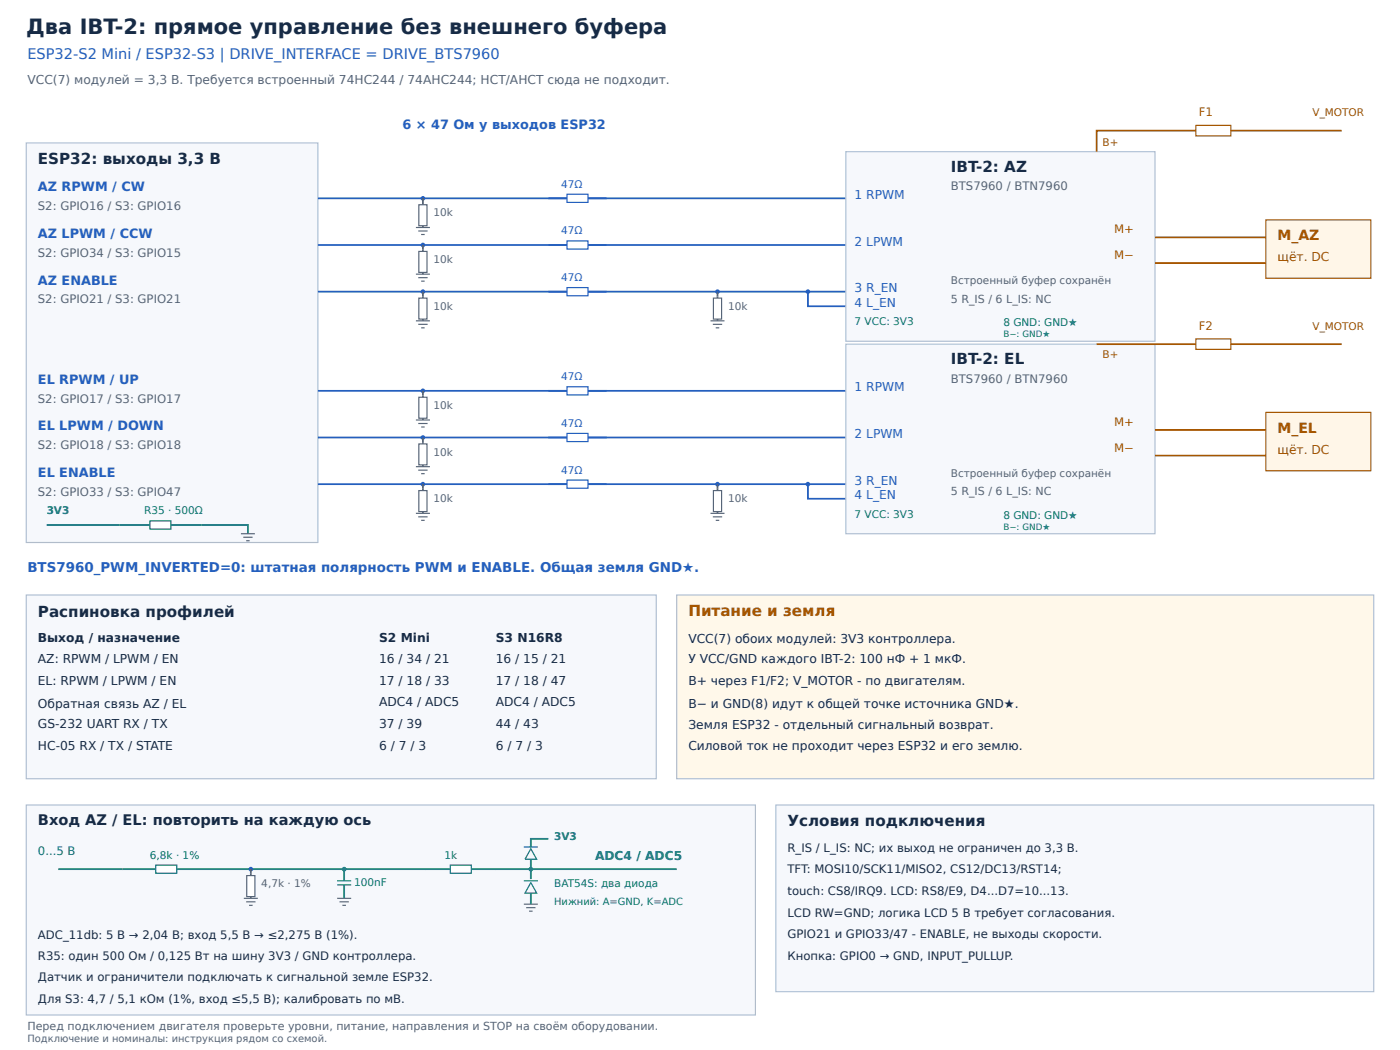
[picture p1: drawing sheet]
<svg xmlns="http://www.w3.org/2000/svg" width="423mm" height="317mm" viewBox="0 0 423 317" stroke-linecap="round" stroke-linejoin="round" font-family="sans-serif">
<defs><g id="words">
<text font-size="6.3" fill="#172b46" x="7.9" y="10.2">Два IBT-2: прямое управление без внешнего буфера</text>
<g font-size="4.6" fill="#172b46">
<text x="11.5" y="49.6">ESP32: выходы 3,3 В</text>
<text x="287.5" y="51.9">IBT-2: AZ</text>
<text x="287.5" y="110.1">IBT-2: EL</text>
<text x="11.5" y="186.4">Распиновка профилей</text>
<text x="238.1" y="249.8">Условия подключения</text>
</g>
<text font-size="4.6" fill="#a65600" x="208.1" y="186.3">Питание и земля</text>
<text font-size="4.4" fill="#245fbe" x="8.3" y="17.8">ESP32-S2 Mini / ESP32-S3 | DRIVE_INTERFACE = DRIVE_BTS7960</text>
<text font-size="4.4" fill="#172b46" x="11.5" y="249.6">Вход AZ / EL: повторить на каждую ось</text>
<g font-size="4.2" fill="#a65600">
<text x="386.3" y="72.7">M_AZ</text>
<text x="386.3" y="130.9">M_EL</text>
</g>
<text font-size="4.1" fill="#245fbe" x="8.3" y="172.9">BTS7960_PWM_INVERTED=0: штатная полярность PWM и ENABLE. Общая земля GND★.</text>
<g font-size="3.9" fill="#245fbe">
<text x="121.7" y="39">6 × 47 Ом у выходов ESP32</text>
<text x="11.5" y="57.9">AZ RPWM / CW</text>
<text x="11.5" y="72">AZ LPWM / CCW</text>
<text x="11.5" y="86.1">AZ ENABLE</text>
<text x="11.5" y="116.1">EL RPWM / UP</text>
<text x="11.5" y="130.2">EL LPWM / DOWN</text>
<text x="11.5" y="144.3">EL ENABLE</text>
</g>
<text font-size="3.7" fill="#586575" x="8.3" y="25.4">VCC(7) модулей = 3,3 В. Требуется встроенный 74HC244 / 74AHC244; HCT/AHCT сюда не подходит.</text>
<g font-size="3.7" fill="#245fbe">
<text x="258.4" y="60.1">1 RPWM</text>
<text x="258.4" y="74.3">2 LPWM</text>
<text x="258.4" y="88.4">3 R_EN</text>
<text x="258.4" y="92.8">4 L_EN</text>
<text x="258.4" y="118.4">1 RPWM</text>
<text x="258.4" y="132.5">2 LPWM</text>
<text x="258.4" y="146.6">3 R_EN</text>
<text x="258.4" y="151">4 L_EN</text>
</g>
<g font-size="3.7" fill="#a65600">
<text x="386.3" y="79">щёт. DC</text>
<text x="386.3" y="137.2">щёт. DC</text>
</g>
<g font-size="3.7" fill="#172b46">
<text x="11.5" y="194">Выход / назначение</text>
<text x="114.7" y="194.2">S2 Mini</text>
<text x="149.9" y="194">S3 N16R8</text>
<text x="208.1" y="194.4">VCC(7) обоих модулей: 3V3 контроллера.</text>
<text x="11.5" y="200.6">AZ: RPWM / LPWM / EN</text>
<text x="114.7" y="200.6">16 / 34 / 21</text>
<text x="149.9" y="200.6">16 / 15 / 21</text>
<text x="208.1" y="200.6">У VCC/GND каждого IBT-2: 100 нФ + 1 мкФ.</text>
<text x="11.5" y="207.1">EL: RPWM / LPWM / EN</text>
<text x="114.7" y="207.1">17 / 18 / 33</text>
<text x="149.9" y="207.1">17 / 18 / 47</text>
<text x="208.1" y="207.1">B+ через F1/F2; V_MOTOR - по двигателям.</text>
<text x="11.5" y="214">Обратная связь AZ / EL</text>
<text x="114.7" y="213.6">ADC4 / ADC5</text>
<text x="149.9" y="213.6">ADC4 / ADC5</text>
<text x="208.1" y="214">B− и GND(8) идут к общей точке источника GND★.</text>
<text x="11.5" y="220.1">GS-232 UART RX / TX</text>
<text x="114.7" y="220.1">37 / 39</text>
<text x="149.9" y="220.1">44 / 43</text>
<text x="208.1" y="220.3">Земля ESP32 - отдельный сигнальный возврат.</text>
<text x="11.5" y="226.7">HC-05 RX / TX / STATE</text>
<text x="114.7" y="226.7">6 / 7 / 3</text>
<text x="149.9" y="226.7">6 / 7 / 3</text>
<text x="208.1" y="226.8">Силовой ток не проходит через ESP32 и его землю.</text>
</g>
<text font-size="3.7" fill="#087c60" x="179.9" y="260.2">ADC4 / ADC5</text>
<g font-size="3.5" fill="#a65600">
<text x="362.5" y="35.1">F1</text>
<text x="336.9" y="70.6">M+</text>
<text x="336.9" y="78.3">M−</text>
<text x="362.5" y="99.7">F2</text>
<text x="336.9" y="128.8">M+</text>
<text x="336.9" y="136.5">M−</text>
</g>
<g font-size="3.5" fill="#586575">
<text x="287.5" y="57.5">BTS7960 / BTN7960</text>
<text x="11.5" y="63.5">S2: GPIO16 / S3: GPIO16</text>
<text x="11.5" y="77.6">S2: GPIO34 / S3: GPIO15</text>
<text x="11.5" y="91.7">S2: GPIO21 / S3: GPIO21</text>
<text x="287.5" y="115.7">BTS7960 / BTN7960</text>
<text x="11.5" y="121.7">S2: GPIO17 / S3: GPIO17</text>
<text x="11.5" y="135.8">S2: GPIO18 / S3: GPIO18</text>
<text x="11.5" y="149.9">S2: GPIO33 / S3: GPIO47</text>
</g>
<g font-size="3.5" fill="#172b46">
<text x="238.1" y="257.5">R_IS / L_IS: NC; их выход не ограничен до 3,3 В.</text>
<text x="238.1" y="264.1">TFT: MOSI10/SCK11/MISO2, CS12/DC13/RST14;</text>
<text x="238.1" y="270.6">touch: CS8/IRQ9. LCD: RS8/E9, D4...D7=10...13.</text>
<text x="238.1" y="277.3">LCD RW=GND; логика LCD 5 В требует согласования.</text>
<text x="11.5" y="284">ADC_11db: 5 В → 2,04 В; вход 5,5 В → ≤2,275 В (1%).</text>
<text x="238.1" y="283.6">GPIO21 и GPIO33/47 - ENABLE, не выходы скорости.</text>
<text x="11.5" y="290.3">R35: один 500 Ом / 0,125 Вт на шину 3V3 / GND контроллера.</text>
<text x="238.1" y="290.2">Кнопка: GPIO0 → GND, INPUT_PULLUP.</text>
<text x="11.5" y="296.7">Датчик и ограничители подключать к сигнальной земле ESP32.</text>
<text x="11.5" y="303.2">Для S3: 4,7 / 5,1 кОм (1%, вход ≤5,5 В); калибровать по мВ.</text>
</g>
<text font-size="3.5" fill="#087c60" x="11.5" y="258.4">0...5 В</text>
<g font-size="3.4" fill="#586575">
<text x="287.5" y="91.5">5 R_IS / 6 L_IS: NC</text>
<text x="287.5" y="149.8">5 R_IS / 6 L_IS: NC</text>
<text x="8.3" y="311.3">Перед подключением двигателя проверьте уровни, питание, направления и STOP на своём оборудовании.</text>
</g>
<g font-size="3.2" fill="#a65600">
<text x="396.9" y="35.1">V_MOTOR</text>
<text x="333.4" y="44.3">B+</text>
<text x="396.9" y="99.7">V_MOTOR</text>
<text x="333.4" y="108.1">B+</text>
</g>
<g font-size="3.2" fill="#245fbe">
<text x="169.7" y="56.8">47Ω</text>
<text x="169.7" y="70.9">47Ω</text>
<text x="169.7" y="85">47Ω</text>
<text x="169.7" y="115">47Ω</text>
<text x="169.7" y="129.1">47Ω</text>
<text x="169.7" y="143.2">47Ω</text>
</g>
<g font-size="3.2" fill="#586575">
<text x="131.1" y="65.4">10k</text>
<text x="131.1" y="79.6">10k</text>
<text x="287.5" y="85.9">Встроенный буфер сохранён</text>
<text x="131.1" y="93.7">10k</text>
<text x="220.1" y="93.7">10k</text>
<text x="131.1" y="123.6">10k</text>
<text x="131.1" y="137.8">10k</text>
<text x="287.5" y="144.1">Встроенный буфер сохранён</text>
<text x="131.1" y="151.9">10k</text>
<text x="220.1" y="151.9">10k</text>
<text x="79" y="268.3">4,7k · 1%</text>
</g>
<g font-size="3.2" fill="#087c60">
<text x="258.4" y="98.4">7 VCC: 3V3</text>
<text x="303.4" y="98.6">8 GND: GND★</text>
<text x="14.1" y="155.6">3V3</text>
<text x="43.6" y="155.6">R35 · 500Ω</text>
<text x="258.4" y="156.6">7 VCC: 3V3</text>
<text x="303.4" y="156.8">8 GND: GND★</text>
<text x="167.6" y="254">3V3</text>
<text x="45.3" y="259.8">6,8k · 1%</text>
<text x="134.4" y="259.8">1k</text>
<text x="107.1" y="267.9">100nF</text>
<text x="167.6" y="268.3">BAT54S: два диода</text>
</g>
<text font-size="3" fill="#087c60" x="167.6" y="273.6">Нижний: A=GND, K=ADC</text>
<text font-size="3" fill="#586575" x="8.3" y="315">Подключение и номиналы: инструкция рядом со схемой.</text>
<g font-size="2.6" fill="#087c60">
<text x="303.4" y="102">B−: GND★</text>
<text x="303.4" y="160.2">B−: GND★</text>
</g>
</g></defs>
<path d="M7.9 43.2h88.2v120.8h-88.2z" fill="#f6f8fc" stroke="#aebed2" stroke-width=".35"/>
<path d="M96.1 60h159.7" fill="none" stroke="#245fbe" stroke-width=".53"/>
<path d="M171.4 58.7h6.4v2.5h-6.4z" fill="#fff" stroke="#245fbe" stroke-width=".35"/>
<path d="M177.8 60h5.6" fill="none" stroke="#245fbe" stroke-width=".53"/>
<circle cx="127.9" cy="60" r=".71" fill="#245fbe"/>
<path d="M127.9 61.4v.5" fill="none" stroke="#586575" stroke-width=".53"/>
<path d="M126.6 61.9h2.5v6.4h-2.5z" fill="#fff" stroke="#586575" stroke-width=".35"/>
<path d="M127.9 60v1.4M127.9 68.3v.5" fill="none" stroke="#586575" stroke-width=".53"/>
<path d="M125.8 68.8h4.2M126.5 69.8h2.8M127.4 70.9h1" fill="none" stroke="#586575" stroke-width=".35"/>
<path d="M96.1 74.1h159.7" fill="none" stroke="#245fbe" stroke-width=".53"/>
<path d="M171.4 72.8h6.4v2.5h-6.4z" fill="#fff" stroke="#245fbe" stroke-width=".35"/>
<path d="M177.8 74.1h5.6" fill="none" stroke="#245fbe" stroke-width=".53"/>
<circle cx="127.9" cy="74.1" r=".71" fill="#245fbe"/>
<path d="M127.9 75.5v.5" fill="none" stroke="#586575" stroke-width=".53"/>
<path d="M126.6 76h2.5v6.4h-2.5z" fill="#fff" stroke="#586575" stroke-width=".35"/>
<path d="M127.9 74.1v1.4M127.9 82.4v.5" fill="none" stroke="#586575" stroke-width=".53"/>
<path d="M125.8 82.9h4.2M126.5 84h2.8M127.4 85h1" fill="none" stroke="#586575" stroke-width=".35"/>
<path d="M96.1 88.2h159.7" fill="none" stroke="#245fbe" stroke-width=".53"/>
<path d="M171.4 87h6.4v2.4h-6.4z" fill="#fff" stroke="#245fbe" stroke-width=".35"/>
<path d="M177.8 88.2h5.6" fill="none" stroke="#245fbe" stroke-width=".53"/>
<circle cx="127.9" cy="88.2" r=".71" fill="#245fbe"/>
<path d="M127.9 89.6v.5" fill="none" stroke="#586575" stroke-width=".53"/>
<path d="M126.6 90.1h2.5v6.4h-2.5z" fill="#fff" stroke="#586575" stroke-width=".35"/>
<path d="M127.9 88.2v1.4M127.9 96.5v.5" fill="none" stroke="#586575" stroke-width=".53"/>
<path d="M125.8 97h4.2M126.5 98.1h2.8M127.4 99.1h1" fill="none" stroke="#586575" stroke-width=".35"/>
<circle cx="244.3" cy="88.2" r=".71" fill="#245fbe"/>
<path d="M244.3 88.2v4.4h11.5" fill="none" stroke="#245fbe" stroke-width=".53"/>
<circle cx="217" cy="88.2" r=".71" fill="#245fbe"/>
<path d="M217 89.6v.5" fill="none" stroke="#586575" stroke-width=".53"/>
<path d="M215.7 90.1h2.5v6.4h-2.5z" fill="#fff" stroke="#586575" stroke-width=".35"/>
<path d="M217 88.2v1.4M217 96.5v.5" fill="none" stroke="#586575" stroke-width=".53"/>
<path d="M214.8 97h4.3M215.5 98.1h2.9M216.4 99.1h1.1" fill="none" stroke="#586575" stroke-width=".35"/>
<path d="M96.1 118.2h159.7" fill="none" stroke="#245fbe" stroke-width=".53"/>
<path d="M171.4 116.9h6.4v2.5h-6.4z" fill="#fff" stroke="#245fbe" stroke-width=".35"/>
<path d="M177.8 118.2h5.6" fill="none" stroke="#245fbe" stroke-width=".53"/>
<circle cx="127.9" cy="118.2" r=".71" fill="#245fbe"/>
<path d="M127.9 119.6v.5" fill="none" stroke="#586575" stroke-width=".53"/>
<path d="M126.6 120.1h2.5v6.4h-2.5z" fill="#fff" stroke="#586575" stroke-width=".35"/>
<path d="M127.9 118.2v1.4M127.9 126.5v.5" fill="none" stroke="#586575" stroke-width=".53"/>
<path d="M125.8 127h4.2M126.5 128.1h2.8M127.4 129.1h1" fill="none" stroke="#586575" stroke-width=".35"/>
<path d="M96.1 132.3h159.7" fill="none" stroke="#245fbe" stroke-width=".53"/>
<path d="M171.4 131.1h6.4v2.4h-6.4z" fill="#fff" stroke="#245fbe" stroke-width=".35"/>
<path d="M177.8 132.3h5.6" fill="none" stroke="#245fbe" stroke-width=".53"/>
<circle cx="127.9" cy="132.3" r=".71" fill="#245fbe"/>
<path d="M127.9 133.7v.5" fill="none" stroke="#586575" stroke-width=".53"/>
<path d="M126.6 134.2h2.5v6.4h-2.5z" fill="#fff" stroke="#586575" stroke-width=".35"/>
<path d="M127.9 132.3v1.4M127.9 140.6v.5" fill="none" stroke="#586575" stroke-width=".53"/>
<path d="M125.8 141.1h4.2M126.5 142.2h2.8M127.4 143.2h1" fill="none" stroke="#586575" stroke-width=".35"/>
<path d="M96.1 146.4h159.7" fill="none" stroke="#245fbe" stroke-width=".53"/>
<path d="M171.4 145.2h6.4v2.4h-6.4z" fill="#fff" stroke="#245fbe" stroke-width=".35"/>
<path d="M177.8 146.4h5.6" fill="none" stroke="#245fbe" stroke-width=".53"/>
<circle cx="127.9" cy="146.4" r=".71" fill="#245fbe"/>
<path d="M127.9 147.8v.5" fill="none" stroke="#586575" stroke-width=".53"/>
<path d="M126.6 148.3h2.5v6.4h-2.5z" fill="#fff" stroke="#586575" stroke-width=".35"/>
<path d="M127.9 146.4v1.4M127.9 154.7v.5" fill="none" stroke="#586575" stroke-width=".53"/>
<path d="M125.8 155.2h4.2M126.5 156.3h2.8M127.4 157.3h1" fill="none" stroke="#586575" stroke-width=".35"/>
<circle cx="244.3" cy="146.4" r=".71" fill="#245fbe"/>
<path d="M244.3 146.4v4.4h11.5" fill="none" stroke="#245fbe" stroke-width=".53"/>
<circle cx="217" cy="146.4" r=".71" fill="#245fbe"/>
<path d="M217 147.8v.5" fill="none" stroke="#586575" stroke-width=".53"/>
<path d="M215.7 148.3h2.5v6.4h-2.5z" fill="#fff" stroke="#586575" stroke-width=".35"/>
<path d="M217 146.4v1.4M217 154.7v.5" fill="none" stroke="#586575" stroke-width=".53"/>
<path d="M214.8 155.2h4.3M215.5 156.3h2.9M216.4 157.3h1.1" fill="none" stroke="#586575" stroke-width=".35"/>
<path d="M14.1 158.7h31.2" fill="none" stroke="#087c60" stroke-width=".53"/>
<path d="M45.3 157.5h6.4v2.5h-6.4z" fill="#fff" stroke="#087c60" stroke-width=".35"/>
<path d="M51.7 158.7h23.3v2.7" fill="none" stroke="#087c60" stroke-width=".53"/>
<path d="M72.8 161.4h4.3M73.6 162.5h2.8M74.4 163.5h1.1" fill="none" stroke="#586575" stroke-width=".35"/>
<path d="M255.8 45.9h93.4v57.3h-93.4z" fill="#f6f8fc" stroke="#aebed2" stroke-width=".35"/>
<path d="M405.7 39.5h-74.1v6.4" fill="none" stroke="#a65600" stroke-width=".53"/>
<path d="M361.6 37.9h10.6v3.2h-10.6z" fill="#fff" stroke="#a65600" stroke-width=".35"/>
<path d="M382.8 66.5h31.7v17.6h-31.7z" fill="#fff6e8" stroke="#a65600" stroke-width=".35"/>
<path d="M349.2 71.8h33.6M349.2 79.6h33.6" fill="none" stroke="#a65600" stroke-width=".53"/>
<path d="M255.8 104.1h93.4v57.3h-93.4z" fill="#f6f8fc" stroke="#aebed2" stroke-width=".35"/>
<path d="M331.6 104.1h74.1" fill="none" stroke="#a65600" stroke-width=".53"/>
<path d="M361.6 102.5h10.6v3.2h-10.6z" fill="#fff" stroke="#a65600" stroke-width=".35"/>
<path d="M382.8 124.7h31.7v17.6h-31.7z" fill="#fff6e8" stroke="#a65600" stroke-width=".35"/>
<path d="M349.2 130h33.6M349.2 137.8h33.6" fill="none" stroke="#a65600" stroke-width=".53"/>
<path d="M7.9 179.9h190.5v55.6h-190.5z" fill="#f6f8fc" stroke="#aebed2" stroke-width=".35"/>
<path d="M204.6 179.9h210.8v55.6h-210.8z" fill="#fff8ea" stroke="#aebed2" stroke-width=".35"/>
<path d="M7.9 243.4h220.5v63.5h-220.5z" fill="#f6f8fc" stroke="#aebed2" stroke-width=".35"/>
<path d="M17.6 262.8h29.5" fill="none" stroke="#087c60" stroke-width=".53"/>
<path d="M47.1 261.6h6.3v2.5h-6.3z" fill="#fff" stroke="#087c60" stroke-width=".35"/>
<path d="M53.4 262.8h75.4" fill="none" stroke="#087c60" stroke-width=".53"/>
<circle cx="75.8" cy="262.8" r=".71" fill="#245fbe"/>
<path d="M75.8 264.2v.6" fill="none" stroke="#586575" stroke-width=".53"/>
<path d="M74.6 264.8h2.5v6.3h-2.5z" fill="#fff" stroke="#586575" stroke-width=".35"/>
<path d="M75.8 262.8v1.4M75.8 271.1v.5" fill="none" stroke="#586575" stroke-width=".53"/>
<path d="M73.7 271.6h4.3M74.4 272.7h2.9M75.3 273.8h1.1" fill="none" stroke="#586575" stroke-width=".35"/>
<circle cx="104.1" cy="262.8" r=".71" fill="#087c60"/>
<path d="M104.1 262.8v3.5M104.1 267.6v4M128.8 262.8h7.4" fill="none" stroke="#087c60" stroke-width=".53"/>
<path d="M102 266.3h4.2M102 267.6h4.2" fill="none" stroke="#087c60" stroke-width=".35"/>
<path d="M102 271.6h4.2M102.7 272.7h2.8M103.5 273.8h1.1" fill="none" stroke="#586575" stroke-width=".35"/>
<path d="M136.2 261.6h6.3v2.5h-6.3z" fill="#fff" stroke="#087c60" stroke-width=".35"/>
<path d="M142.5 262.8h62.1" fill="none" stroke="#087c60" stroke-width=".53"/>
<circle cx="160.5" cy="262.8" r=".71" fill="#087c60"/>
<path d="M160.5 259.8v6M165.8 253.6h-5.3v2.5M160.5 270.1v3.3" fill="none" stroke="#087c60" stroke-width=".53"/>
<path d="M158.4 256.1h4.2M160.5 256.6l1.8 3.2h-3.6zM158.4 266.3h4.2M160.5 266.9l1.8 3.2h-3.6z" fill="none" stroke="#087c60" stroke-width=".35"/>
<path d="M158.4 273.4h4.2M159.1 274.5h2.8M160 275.5h1" fill="none" stroke="#586575" stroke-width=".35"/>
<path d="M234.6 243.4h180.8v56.5h-180.8z" fill="#f6f8fc" stroke="#aebed2" stroke-width=".35"/>
<use href="#words"/>
</svg>
